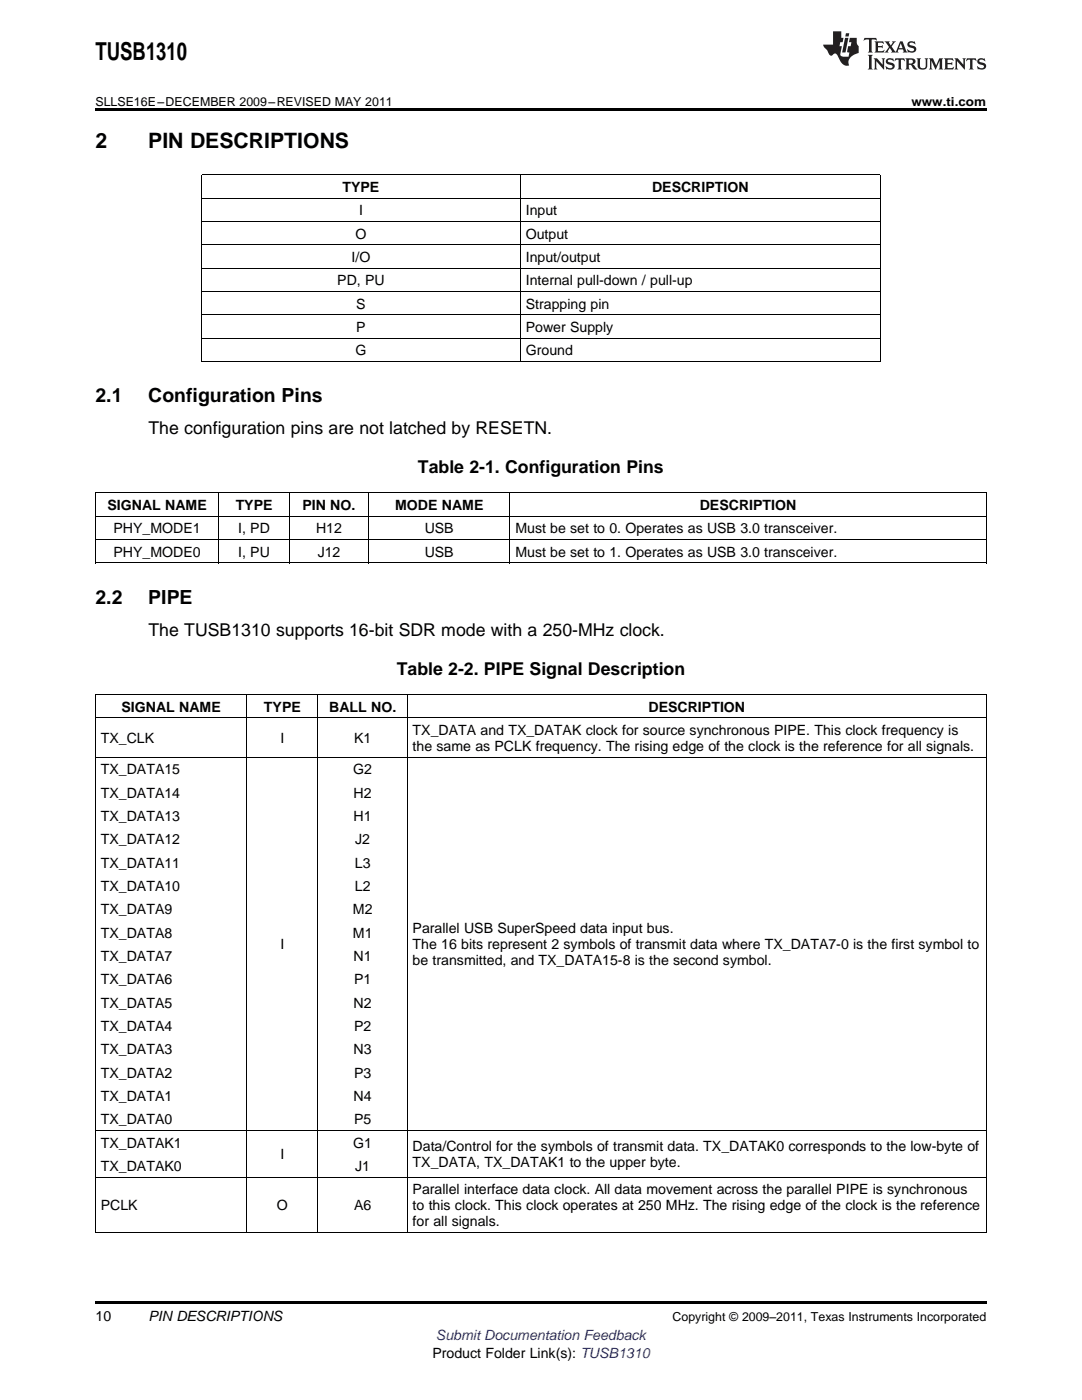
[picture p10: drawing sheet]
<svg xmlns="http://www.w3.org/2000/svg" width="216mm" height="279mm" viewBox="0 0 216 279" stroke-linecap="round" stroke-linejoin="round" font-family="sans-serif">
<defs><g id="words">
<text font-size="4.9" x="19" y="12">TUSB1310</text>
<g font-size="4.2">
<text x="19" y="29.6">2</text>
<text x="29.6" y="29.6">PIN DESCRIPTIONS</text>
</g>
<g font-size="3.9">
<text x="19" y="80.3">2.1</text>
<text x="29.6" y="80.3">Configuration Pins</text>
<text x="19" y="120.5">2.2</text>
<text x="29.6" y="120.5">PIPE</text>
</g>
<g font-size="3.5">
<text x="29.6" y="86.6">The configuration pins are not latched by RESETN.</text>
<text x="83.4" y="94.4">Table 2-1. Configuration Pins</text>
<text x="29.6" y="126.9">The TUSB1310 supports 16-bit SDR mode with a 250-MHz clock.</text>
<text x="79.2" y="134.6">Table 2-2. PIPE Signal Description</text>
</g>
<g font-size="2.8">
<text x="68.3" y="38.3">TYPE</text>
<text x="130.1" y="38.3">DESCRIPTION</text>
<text x="70.9" y="47.6">O</text>
<text x="71.6" y="43">I</text>
<text x="104.9" y="43">Input</text>
<text x="104.9" y="47.6">Output</text>
<text x="70.2" y="52.3">I/O</text>
<text x="104.9" y="52.3">Input/output</text>
<text x="67.3" y="56.9">PD, PU</text>
<text x="104.9" y="56.9">Internal pull-down / pull-up</text>
<text x="71.1" y="61.6">S</text>
<text x="104.9" y="61.6">Strapping pin</text>
<text x="70.9" y="70.9">G</text>
<text x="71.1" y="66.3">P</text>
<text x="104.9" y="66.3">Power Supply</text>
<text x="104.9" y="70.9">Ground</text>
<text x="21.4" y="101.8">SIGNAL NAME</text>
<text x="47" y="101.8">TYPE</text>
<text x="60.4" y="101.8">PIN NO.</text>
<text x="78.8" y="101.8">MODE NAME</text>
<text x="139.6" y="101.8">DESCRIPTION</text>
<text x="22.6" y="106.5">PHY_MODE1</text>
<text x="47.5" y="106.5">I, PD</text>
<text x="63.1" y="106.5">H12</text>
<text x="84.7" y="106.5">USB</text>
<text x="102.8" y="106.5">Must be set to 0. Operates as USB 3.0 transceiver.</text>
<text x="22.6" y="111.1">PHY_MODE0</text>
<text x="47.5" y="111.1">I, PU</text>
<text x="63.4" y="111.1">J12</text>
<text x="84.7" y="111.1">USB</text>
<text x="102.8" y="111.1">Must be set to 1. Operates as USB 3.0 transceiver.</text>
<text x="24.2" y="142">SIGNAL NAME</text>
<text x="52.7" y="142">TYPE</text>
<text x="65.7" y="142">BALL NO.</text>
<text x="129.4" y="142">DESCRIPTION</text>
<text x="20.1" y="148.3">TX_CLK</text>
<text x="56" y="148.3">I</text>
<text x="70.7" y="148.3">K1</text>
<text x="82.3" y="146.7">TX_DATA and TX_DATAK clock for source synchronous PIPE. This clock frequency is</text>
<text x="82.3" y="149.9">the same as PCLK frequency. The rising edge of the clock is the reference for all signals.</text>
<text x="20.1" y="154.5">TX_DATA15</text>
<text x="70.5" y="154.5">G2</text>
<text x="20.1" y="159.2">TX_DATA14</text>
<text x="70.6" y="159.2">H2</text>
<text x="20.1" y="163.8">TX_DATA13</text>
<text x="70.6" y="163.8">H1</text>
<text x="20.1" y="168.5">TX_DATA12</text>
<text x="20.1" y="173.1">TX_DATA11</text>
<text x="70.8" y="173.1">L3</text>
<text x="70.9" y="168.5">J2</text>
<text x="20.1" y="177.8">TX_DATA10</text>
<text x="70.8" y="177.8">L2</text>
<text x="20.1" y="182.5">TX_DATA9</text>
<text x="70.4" y="182.5">M2</text>
<text x="20.1" y="187.1">TX_DATA8</text>
<text x="20.1" y="191.8">TX_DATA7</text>
<text x="56" y="189.4">I</text>
<text x="70.4" y="187.1">M1</text>
<text x="70.6" y="191.8">N1</text>
<text x="82.3" y="186.3">Parallel USB SuperSpeed data input bus.</text>
<text x="82.3" y="189.4">The 16 bits represent 2 symbols of transmit data where TX_DATA7-0 is the first symbol to</text>
<text x="20.1" y="196.4">TX_DATA6</text>
<text x="70.7" y="196.4">P1</text>
<text x="82.3" y="192.6">be transmitted, and TX_DATA15-8 is the second symbol.</text>
<text x="20.1" y="201.1">TX_DATA5</text>
<text x="70.6" y="201.1">N2</text>
<text x="20.1" y="205.7">TX_DATA4</text>
<text x="70.7" y="205.7">P2</text>
<text x="20.1" y="210.4">TX_DATA3</text>
<text x="20.1" y="215.1">TX_DATA2</text>
<text x="70.6" y="210.4">N3</text>
<text x="70.7" y="215.1">P3</text>
<text x="20.1" y="219.7">TX_DATA1</text>
<text x="70.6" y="219.7">N4</text>
<text x="20.1" y="224.4">TX_DATA0</text>
<text x="70.7" y="224.4">P5</text>
<text x="20.1" y="229">TX_DATAK1</text>
<text x="20.1" y="233.7">TX_DATAK0</text>
<text x="56" y="231.4">I</text>
<text x="70.5" y="229">G1</text>
<text x="70.9" y="233.7">J1</text>
<text x="82.3" y="229.8">Data/Control for the symbols of transmit data. TX_DATAK0 corresponds to the low-byte of</text>
<text x="82.3" y="232.9">TX_DATA, TX_DATAK1 to the upper byte.</text>
<text x="82.3" y="238.3">Parallel interface data clock. All data movement across the parallel PIPE is synchronous</text>
<text x="20.1" y="241.5">PCLK</text>
<text x="55.2" y="241.5">O</text>
<text x="70.7" y="241.5">A6</text>
<text x="82.3" y="241.5">to this clock. This clock operates at 250 MHz. The rising edge of the clock is the reference</text>
<text x="82.3" y="244.7">for all signals.</text>
<text x="19" y="263.6">10</text>
<text x="29.6" y="263.6">PIN DESCRIPTIONS</text>
<text x="86.3" y="270.9">Product Folder Link(s): TUSB1310</text>
</g>
<text font-size="2.8" fill="#00f" x="87" y="267.4">Submit Documentation Feedback</text>
<g font-size="2.5">
<text x="19" y="21.1">SLLSE16E–DECEMBER 2009–REVISED MAY 2011</text>
<text x="181.9" y="21.1">www.ti.com</text>
<text x="134.2" y="263.6">Copyright © 2009–2011, Texas Instruments Incorporated</text>
</g>
</g></defs>
<g fill="#231f20">
<path d="M172.5 7.6l-.1 .5 .4-.2h.6v.1v2.1l-.2 .4h.9l-.2-.4v-2.1l.1-.1h.5l.5 .2-.2-.5zM174.5 8.3l.2 .3v1.5l-.2 .4h1.8l.2-.6a1.04 1.04 0 0 1-1.3 .2v-.7h.6l.3 .2v-.6l-.3 .2h-.6v-.6l.8-.1 .4 .3-.2-.5zM176.5 8.3l.9 1.1-.9 1.1h.8l-.2-.2 .4-.7 .5 .7-.2 .2h1.5l-.2-.2 .2-.4h.9l.1 .4-.2 .2h1l-.3-.3-.7-1.9h-.5l-.9 2-.8-1 .9-1h-.8l.1 .3-.4 .5-.3-.6 .1-.2zM179.7 8.6l.4 1h-.7zM181.3 8.4a.63 .63 0 0 0-.2 .7 .63 .63 0 0 0 .6 .4l.6 .2 .1 .2a.75 .75 0 0 1-.7 .4 .75 .75 0 0 1-.6-.5l.1 .7 .1-.1a1.11 1.11 0 0 0 1.5-.6 1.13 1.13 0 0 0-1.2-.8l-.1-.4a1.04 1.04 0 0 1 1.2 .2l-.2-.5-.2 .1-.4-.2zM173.2 10.9l.2 .4v2.2l-.2 .4h1l-.3-.4v-2.2l.3-.4zM174.3 11.6l.3 .4v1.5l-.3 .4h.8l-.2-.4v-1.3l1.5 1.7v-1.9l.2-.4h-.7l.2 .4v.9l-1.1-1.3zM177 11.8a.62 .62 0 0 0-.2 .7 .62 .62 0 0 0 .6 .4l.6 .1 .1 .3a.76 .76 0 0 1-.7 .3 .76 .76 0 0 1-.7-.4l.2 .7 .1-.1a1.11 1.11 0 0 0 1.5-.6 1.13 1.13 0 0 0-1.2-.8l-.1-.4a1.04 1.04 0 0 1 1.2 .2l-.2-.6-.2 .1-.5-.1zM178.7 11.6l-.2 .6a.61 .61 0 0 1 .8-.3v1.6l-.2 .4h.9l-.2-.4v-1.6a.63 .63 0 0 1 .7 .3l-.1-.6zM180.6 11.6l.3 .4v1.5l-.3 .4h1l-.2-.2-.1-.8 .6 .2a.76 .76 0 0 0 1.2 .7l-1-1a.58 .58 0 0 0 .6-.5 .58 .58 0 0 0-.5-.6zM181.4 11.9h.1a.45 .45 0 0 1 .5 .1 .45 .45 0 0 1 .1 .5l-.8 .2zM182.9 11.6l.2 .2a2.17 2.17 0 0 0 .3 1.9 .99 .99 0 0 0 1.6-.6v-1.1l.2-.4h-.7l.2 .2a1.92 1.92 0 0 1-.2 1.8 .6 .6 0 0 1-.9-.5v-1.1l.2-.4zM185.4 11.6l.2 .4v1.5l-.2 .4h.7l-.2-.4v-1.4l.8 1.8 .8-1.8v1.4l-.2 .4h.9l-.2-.4v-1.5l.2-.4h-.8l-.6 1.5-.6-1.5zM188.4 11.6l.2 .4v1.5l-.2 .4h1.8l.1-.6a1.04 1.04 0 0 1-1.2 .1v-.6h.5l.4 .2v-.6l-.4 .2h-.5v-.7h.8l.3 .3-.1-.6zM190.5 11.6l.2 .4v1.5l-.2 .4h.7l-.2-.4v-1.3l1.5 1.7v-1.9l.2-.4h-.7l.2 .4v.9l-1.1-1.3zM192.9 11.6l-.1 .6a.61 .61 0 0 1 .7-.3l.1 1.6-.3 .4h1l-.3-.4 .1-1.6a.63 .63 0 0 1 .7 .3l-.1-.6zM195.2 11.8a.62 .62 0 0 0-.2 .7 .62 .62 0 0 0 .6 .4l.6 .1 .1 .3a.76 .76 0 0 1-.7 .3 .76 .76 0 0 1-.6-.4l.1 .7 .1-.1a1.11 1.11 0 0 0 1.6-.6 1.13 1.13 0 0 0-1.3-.8l-.1-.4a1.04 1.04 0 0 1 1.2 .2l-.1-.6-.2 .1-.5-.1z"/>
<path d="M166.2 6.3v2.6h-1.9v.4l.8 .9a.91 .91 0 0 0 1 .8 .56 .56 0 0 1 .5-.3 .56 .56 0 0 1 .5 .3l.4 .8a1.53 1.53 0 0 0 1.9 1.2 1.54 1.54 0 0 1 1-2.1l.9-.3v-1.4a1.52 1.52 0 0 1-.4-1.6h-1.3l-.2 .8h.5l-.2 .8h-.5l-.1 1v.2l.4 .1-.2 .8a1.93 1.93 0 0 1-1.6-.3l.3-1.8h-.5l.2-.8h.4l.2-.8h-.4v-1.3zM168.6 7.6l-.6 2.9h.7l.6-2.9zM168.8 6.6l-.1 .7h.6l.2-.7z"/>
</g>
<path d="M19 21.6h177.8v.6h-177.8zM19 259.7h177.8v.5h-177.8z" fill="#000"/>
<g fill="none" stroke="#000" stroke-width=".2">
<path d="M40.2 39.5h135.4M40.2 34.9h135.4M40.3 34.9v37.3M103.8 34.9v37.3M175.6 34.9v37.3M40.2 58.2h135.4M40.2 53.5h135.4M40.2 48.8h135.4M40.2 44.2h135.4M40.2 72.1h135.5M40.2 67.5h135.4M40.2 62.8h135.4"/>
<path d="M19 98.4h177.8M19.1 98.4v14M43.6 98.4v14M57.7 98.4v14M73.5 98.4v14M101.7 98.4v14M196.8 98.4v14M19 112.3h177.8M19 107.7h177.8M19 103h177.8M19 138.6h177.8M19.1 138.6v107.4"/>
<path d="M49.2 138.6v107.4M63.4 138.6v107.4M81.2 138.6v107.4M196.8 138.6v107.4M19 151.1h177.8M19 143.2h177.8M19 234.9h177.8M19 225.6h177.8M19 245.9h177.8"/>
</g>
<use href="#words"/>
</svg>
